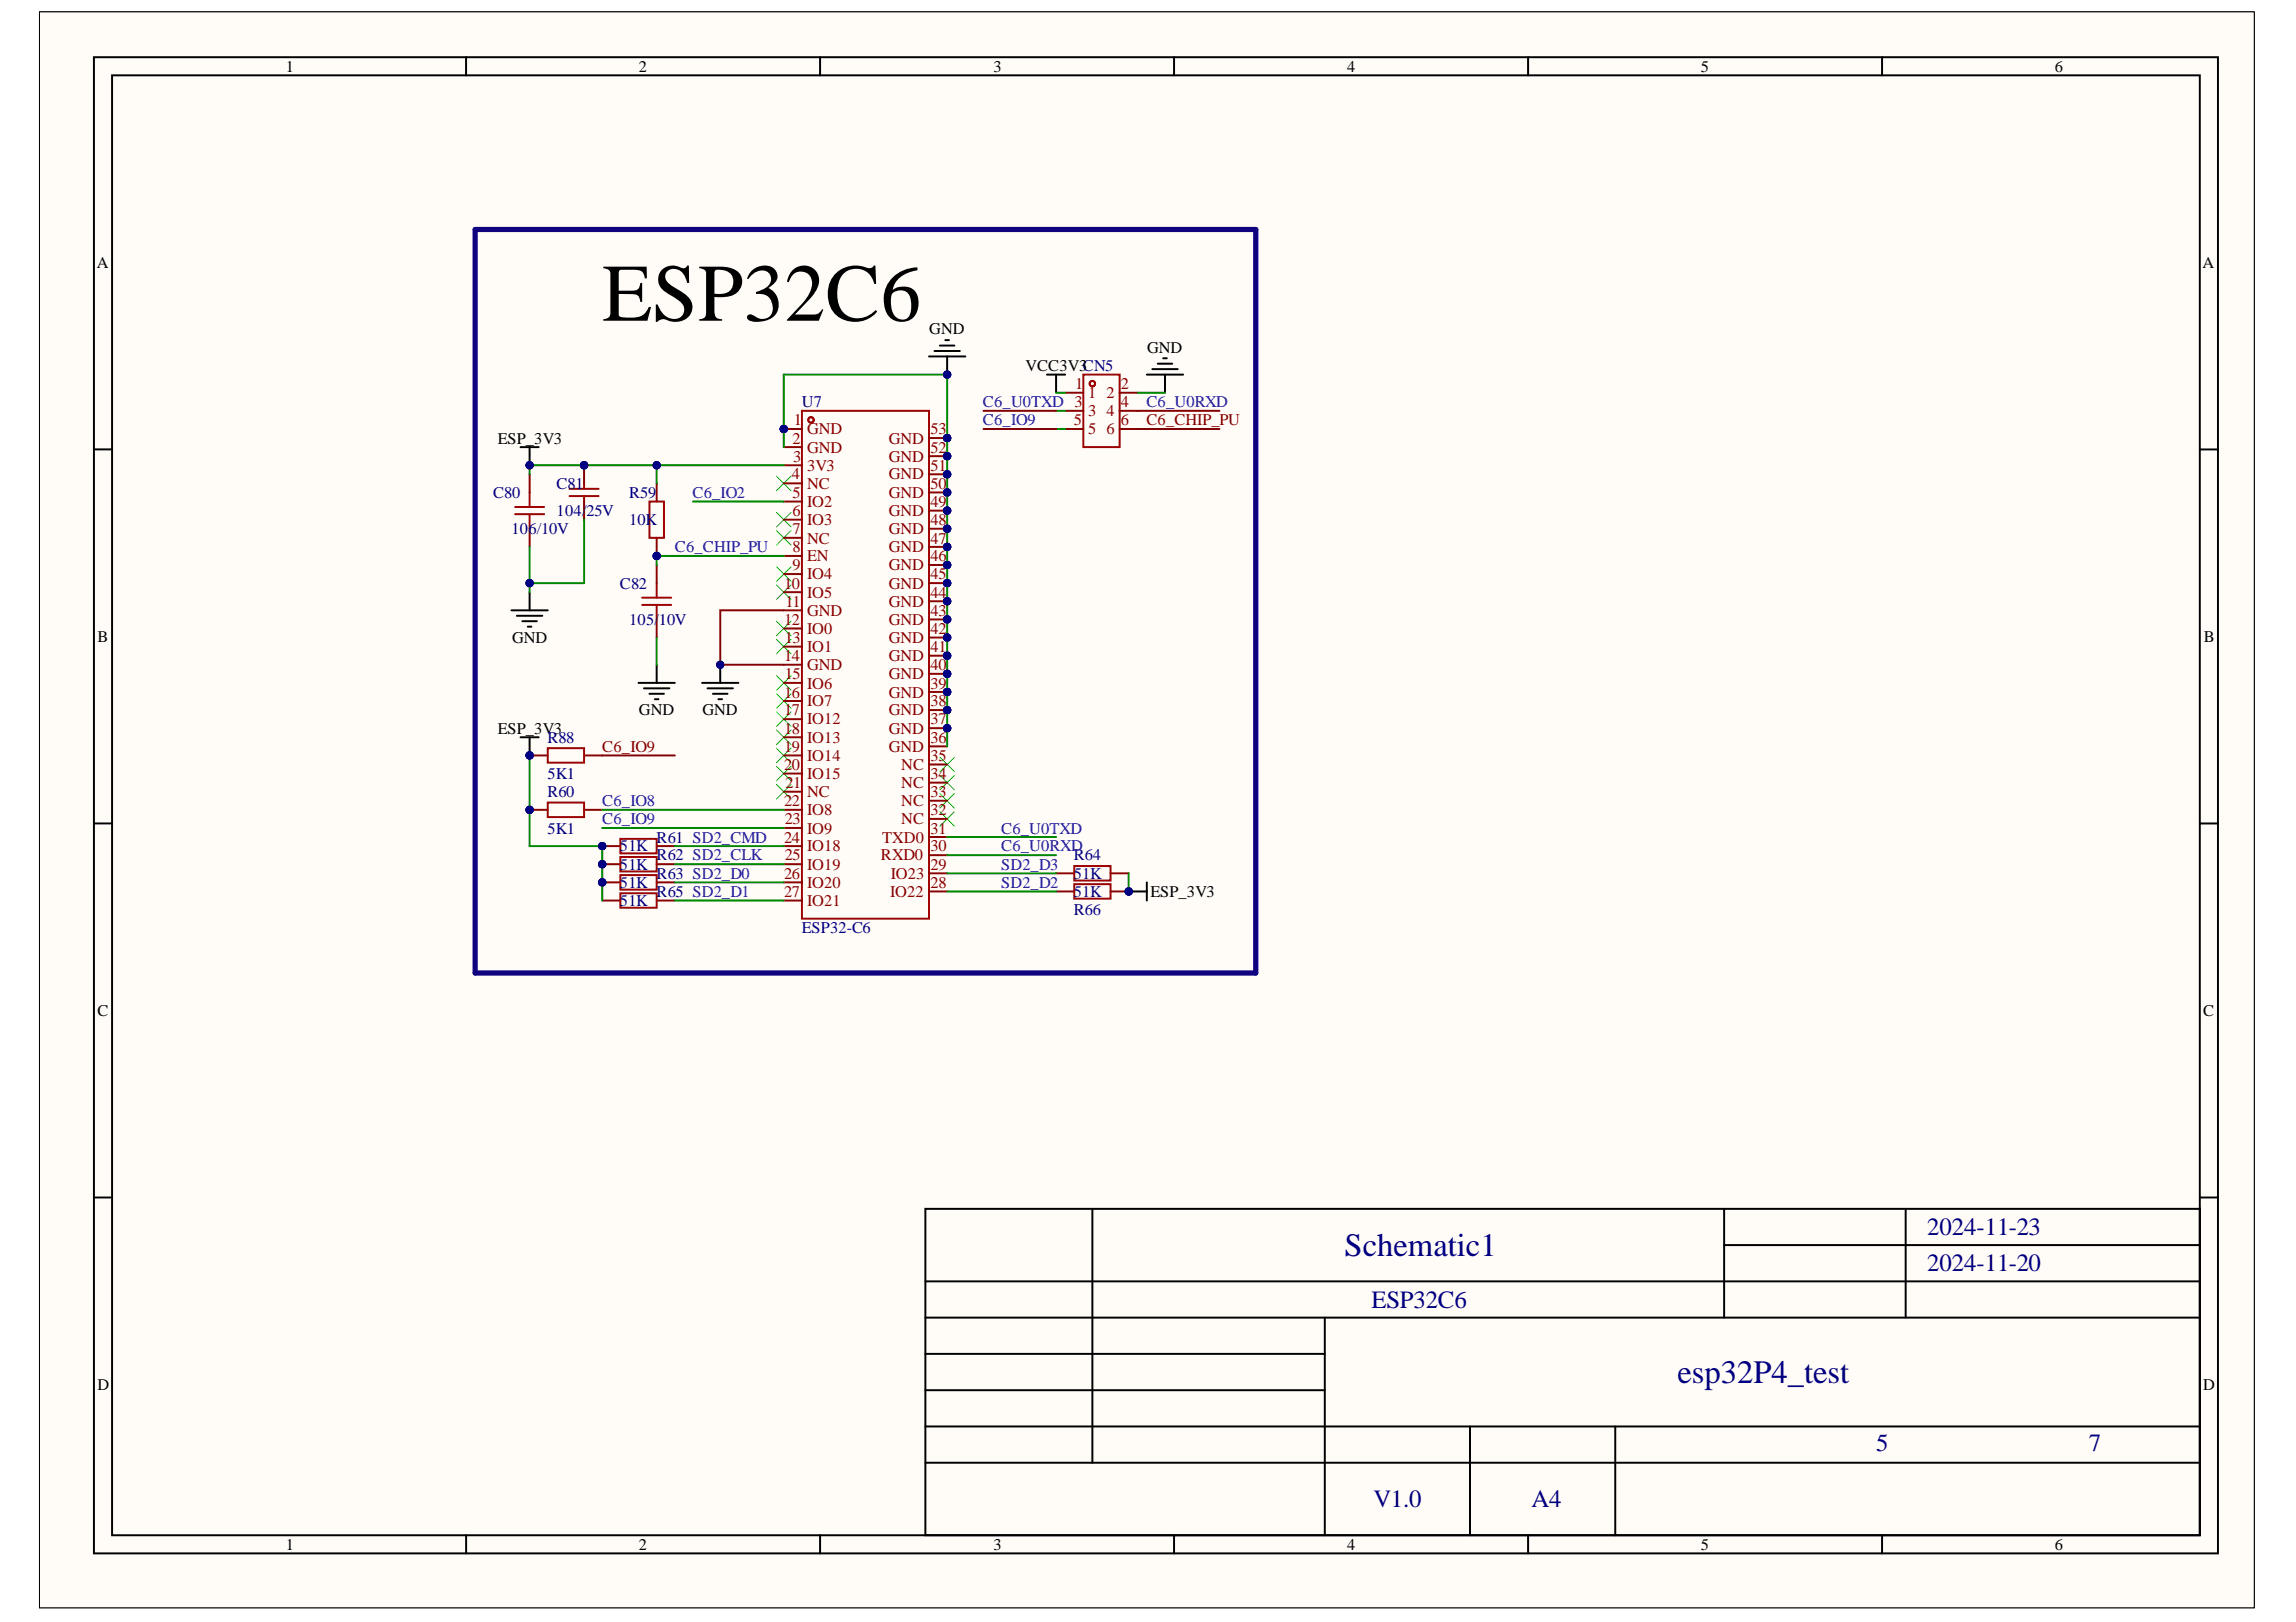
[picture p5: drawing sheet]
<svg xmlns="http://www.w3.org/2000/svg" width="297mm" height="210mm" viewBox="0 0 297 210" stroke-linecap="round" stroke-linejoin="round" font-family="sans-serif">
<defs><g id="words">
<text font-size="10.6" x="77.9" y="41.5">ESP32C6</text>
<g font-size="4.2" fill="#000080">
<text x="174" y="162.6">Schematic1</text>
<text x="217" y="179">esp32P4_test</text>
</g>
<g font-size="3.2" fill="#000080">
<text x="249.3" y="159.9">2024-11-23</text>
<text x="249.3" y="164.5">2024-11-20</text>
<text x="177.4" y="169.3">ESP32C6</text>
<text x="242.7" y="187.8">5</text>
<text x="270.2" y="187.8">7</text>
<text x="177.7" y="195">V1.0</text>
<text x="198.1" y="195">A4</text>
</g>
<g font-size="2.1">
<text x="37" y="9.3">1</text>
<text x="82.7" y="9.3">2</text>
<text x="128.5" y="9.3">3</text>
<text x="174.3" y="9.3">4</text>
<text x="220.1" y="9.3">5</text>
<text x="265.8" y="9.3">6</text>
<text x="12.5" y="34.7">A</text>
<text x="285" y="34.7">A</text>
<text x="120.2" y="43.3">GND</text>
<text x="148.4" y="45.7">GND</text>
<text x="132.7" y="48">VCC3V3CN5</text>
<text x="64.4" y="57.4">ESP_3V3</text>
<text x="12.6" y="83.1">B</text>
<text x="66.2" y="83.2">GND</text>
<text x="285.1" y="83.1">B</text>
<text x="64.4" y="94.9">ESP_3V3</text>
<text x="82.7" y="92.6">GND</text>
<text x="90.9" y="92.6">GND</text>
<text x="148.8" y="116.1">ESP_3V3</text>
<text x="12.6" y="131.5">C</text>
<text x="285" y="131.5">C</text>
<text x="12.6" y="179.9">D</text>
<text x="285" y="179.9">D</text>
<text x="37" y="200.5">1</text>
<text x="82.7" y="200.5">2</text>
<text x="128.5" y="200.5">3</text>
<text x="174.3" y="200.5">4</text>
<text x="220.1" y="200.5">5</text>
<text x="265.8" y="200.5">6</text>
</g>
<g font-size="2.1" fill="#000080">
<text x="103.7" y="52.7">U7</text>
<text x="63.8" y="64.4">C80</text>
<text x="72" y="63.2">C81</text>
<text x="81.4" y="64.4">R59</text>
<text x="66.2" y="69.2">106/10V</text>
<text x="72" y="66.8">104/25V</text>
<text x="81.4" y="68">10K</text>
<text x="80.2" y="76.2">C82</text>
<text x="81.4" y="80.8">105/10V</text>
<text x="70.8" y="96.1">R88</text>
<text x="70.8" y="100.8">5K1</text>
<text x="70.8" y="103.1">R60</text>
<text x="70.8" y="107.9">5K1</text>
<text x="80.2" y="110.2">51K</text>
<text x="80.2" y="112.5">51K</text>
<text x="84.9" y="109.1">R61 SD2_CMD</text>
<text x="84.9" y="111.3">R62 SD2_CLK</text>
<text x="84.9" y="113.7">R63 SD2_D0</text>
<text x="138.9" y="111.3">R64</text>
<text x="138.9" y="113.7">51K</text>
<text x="80.2" y="114.9">51K</text>
<text x="80.2" y="117.3">51K</text>
<text x="84.9" y="116.1">R65 SD2_D1</text>
<text x="138.9" y="118.4">R66</text>
<text x="138.9" y="116.1">51K</text>
<text x="103.7" y="120.7">ESP32-C6</text>
</g>
<g font-size="2.1" fill="#00f">
<text x="127.2" y="52.7">C6_U0TXD 3</text>
<text x="148.3" y="52.7">C6_U0RXD</text>
<text x="127.2" y="55">C6_IO9</text>
<text x="89.6" y="64.4">C6_IO2</text>
<text x="87.3" y="71.4">C6_CHIP_PU</text>
<text x="77.9" y="106.7">C6_IO9</text>
<text x="77.9" y="104.3">C6_IO8</text>
<text x="129.5" y="107.9">C6_U0TXD</text>
<text x="129.5" y="112.5">SD2_D3</text>
<text x="129.5" y="110.2">C6_U0RXD</text>
<text x="129.5" y="114.9">SD2_D2</text>
</g>
<g font-size="2.1" fill="#800">
<text x="139.1" y="50.4">1</text>
<text x="140.8" y="51.6">1</text>
<text x="140.8" y="53.9">3</text>
<text x="143.2" y="53.9">4</text>
<text x="143.2" y="51.6">2</text>
<text x="145" y="52.7">4</text>
<text x="145" y="50.4">2</text>
<text x="102.5" y="57.4">2</text>
<text x="102.6" y="59.8">3</text>
<text x="102.7" y="55">1</text>
<text x="104.4" y="56.2">GND</text>
<text x="104.4" y="58.6">GND</text>
<text x="115" y="59.8">GND</text>
<text x="115" y="57.4">GND</text>
<text x="120.4" y="58.6">52</text>
<text x="120.4" y="56.2">53</text>
<text x="138.9" y="55">5</text>
<text x="140.8" y="56.2">5</text>
<text x="143.2" y="56.2">6</text>
<text x="145" y="55">6</text>
<text x="102.5" y="62.1">4</text>
<text x="102.5" y="64.4">5</text>
<text x="104.4" y="61">3V3</text>
<text x="104.4" y="63.2">NC</text>
<text x="104.4" y="65.6">IO2</text>
<text x="115" y="64.4">GND</text>
<text x="115" y="62.1">GND</text>
<text x="120.4" y="65.6">49</text>
<text x="120.4" y="63.2">50</text>
<text x="120.4" y="61">51</text>
<text x="102.5" y="66.8">6</text>
<text x="102.5" y="69.2">7</text>
<text x="102.5" y="71.4">8</text>
<text x="104.4" y="68">IO3</text>
<text x="104.4" y="70.3">NC</text>
<text x="115" y="71.4">GND</text>
<text x="115" y="69.2">GND</text>
<text x="115" y="66.8">GND</text>
<text x="120.4" y="70.3">47</text>
<text x="120.4" y="68">48</text>
<text x="101.4" y="76.2">10</text>
<text x="102.5" y="73.8">9</text>
<text x="104.4" y="72.6">EN</text>
<text x="104.4" y="75">IO4</text>
<text x="104.4" y="77.4">IO5</text>
<text x="115" y="76.2">GND</text>
<text x="115" y="73.8">GND</text>
<text x="120.4" y="77.4">44</text>
<text x="120.4" y="75">45</text>
<text x="120.4" y="72.6">46</text>
<text x="101.4" y="80.8">12</text>
<text x="101.5" y="83.2">13</text>
<text x="101.6" y="78.5">11</text>
<text x="104.4" y="79.7">GND</text>
<text x="104.4" y="82">IO0</text>
<text x="115" y="83.2">GND</text>
<text x="115" y="80.8">GND</text>
<text x="115" y="78.5">GND</text>
<text x="120.4" y="82">42</text>
<text x="120.4" y="79.7">43</text>
<text x="101.4" y="85.6">14</text>
<text x="101.5" y="87.9">15</text>
<text x="104.4" y="84.4">IO1</text>
<text x="104.4" y="86.7">GND</text>
<text x="104.4" y="89.1">IO6</text>
<text x="115" y="87.9">GND</text>
<text x="115" y="85.6">GND</text>
<text x="120.4" y="89.1">39</text>
<text x="120.4" y="86.7">40</text>
<text x="120.4" y="84.4">41</text>
<text x="101.4" y="90.3">16</text>
<text x="101.4" y="92.6">17</text>
<text x="101.4" y="94.9">18</text>
<text x="104.4" y="91.4">IO7</text>
<text x="104.4" y="93.8">IO12</text>
<text x="115" y="94.9">GND</text>
<text x="115" y="92.6">GND</text>
<text x="115" y="90.3">GND</text>
<text x="120.4" y="93.8">37</text>
<text x="120.4" y="91.4">38</text>
<text x="101.4" y="97.3">19</text>
<text x="101.4" y="99.7">20</text>
<text x="101.6" y="102">21</text>
<text x="104.4" y="96.1">IO13</text>
<text x="104.4" y="98.5">IO14</text>
<text x="104.4" y="100.8">IO15</text>
<text x="115" y="97.3">GND</text>
<text x="116.6" y="102">NC</text>
<text x="116.6" y="99.7">NC</text>
<text x="120.4" y="100.8">34</text>
<text x="120.4" y="98.5">35</text>
<text x="120.4" y="96.1">36</text>
<text x="101.4" y="104.3">22</text>
<text x="101.5" y="106.7">23</text>
<text x="104.4" y="103.1">NC</text>
<text x="104.4" y="105.5">IO8</text>
<text x="104.4" y="107.9">IO9</text>
<text x="116.6" y="106.7">NC</text>
<text x="116.6" y="104.3">NC</text>
<text x="120.4" y="107.9">31</text>
<text x="120.4" y="105.5">32</text>
<text x="120.4" y="103.1">33</text>
<text x="101.4" y="109.1">24</text>
<text x="101.4" y="113.7">26</text>
<text x="101.5" y="111.3">25</text>
<text x="104.4" y="110.2">IO18</text>
<text x="104.4" y="112.5">IO19</text>
<text x="114" y="111.3">RXD0</text>
<text x="114.1" y="109.1">TXD0</text>
<text x="115.2" y="113.7">IO23</text>
<text x="120.4" y="112.5">29</text>
<text x="120.4" y="110.2">30</text>
<text x="101.4" y="116.1">27</text>
<text x="104.4" y="114.9">IO20</text>
<text x="104.4" y="117.3">IO21</text>
<text x="115.1" y="116.1">IO22</text>
<text x="120.4" y="114.9">28</text>
</g>
<g font-size="2.1" fill="#800000">
<text x="148.3" y="55">C6_CHIP_PU</text>
<text x="77.9" y="97.3">C6_IO9</text>
</g>
</g></defs>
<path d="M5.1 1.5h286.5v206.6h-286.5z" fill-rule="evenodd" fill="#fffcf8"/>
<path d="M5.1 1.5h286.5v206.6h-286.5z" fill="none" stroke="#000" stroke-width=".13"/>
<path d="M5.1 1.5h286.5v206.6h-286.5z" fill-rule="evenodd" fill="#fffcf8"/>
<path d="M5.1 1.5h286.5v206.6h-286.5z" fill="none" stroke="#000" stroke-width=".13"/>
<g fill="none" stroke="#000" stroke-width=".25">
<path d="M12.2 7.4h274.7v193.6h-274.7zM14.5 9.8h270.1v188.9h-270.1zM60.3 7.4v2.4M106.1 7.4v2.4M151.9 7.4v2.4M197.7 7.4v2.4M243.5 7.4v2.4M12.2 58.2h2.3M120.2 46.1h4.7M120.9 45.4h3.3M121.6 44.7h1.9M122.3 44h.5"/>
<path d="M122.5 46.1v2.4M284.6 58.2h2.3M12.2 106.6h2.3M284.6 106.6h2.3M12.2 155h2.3M119.7 156.4h164.9v42.3h-164.9zM141.3 156.4v32.9M223.1 156.4v14.1M246.5 156.4v14.1M284.6 155h2.3M119.7 175.2h51.7M119.7 170.5h164.9"/>
<path d="M119.7 179.9h51.7M119.7 165.8h164.9M171.4 170.5v28.2M223.1 161.1h61.5M60.3 198.7v2.3M106.1 198.7v2.3M119.7 189.3h164.9M119.7 184.6h164.9M151.9 198.7v2.3M190.2 184.6v14.1M197.7 198.7v2.3M209 184.6v14.1"/>
<path d="M243.5 198.7v2.3"/>
</g>
<circle cx="122.5" cy="48.5" r=".47" fill="#000080"/>
<circle cx="122.5" cy="48.5" r=".47" fill="none" stroke="#000080" stroke-width=".13"/>
<path d="M67.3 57.9h2.4M68.5 57.9v2.3" fill="none" stroke="#000" stroke-width=".25"/>
<circle cx="68.5" cy="60.2" r=".47" fill="#000080"/>
<circle cx="68.5" cy="60.2" r=".47" fill="none" stroke="#000080" stroke-width=".13"/>
<path d="M66.2 79h4.7M66.9 79.7h3.3M68.5 76.6v2.4M67.3 95.4h2.4M67.6 80.4h1.9M68.3 81.1h.5M68.5 95.4v2.4M82.6 88.4h4.7M83.3 89.1h3.3M84 89.8h1.9M84.7 90.5h.5M85 86v2.4" fill="none" stroke="#000" stroke-width=".25"/>
<circle cx="68.5" cy="97.8" r=".47" fill="#000080"/>
<circle cx="68.5" cy="97.8" r=".47" fill="none" stroke="#000080" stroke-width=".13"/>
<path d="M146 115.4h2.4M148.4 114.2v2.3" fill="none" stroke="#000" stroke-width=".25"/>
<circle cx="146" cy="115.4" r=".47" fill="#000080"/>
<circle cx="146" cy="115.4" r=".47" fill="none" stroke="#000080" stroke-width=".13"/>
<g fill="none" stroke="#0f0" stroke-width=".13">
<path d="M100.5 61.6l1.8 1.9M100.5 66.3l1.8 1.9M100.5 68.7l1.8 1.8M100.5 73.3l1.8 1.9M100.5 75.7l1.8 1.9M102.3 61.6l-1.8 1.9M102.3 66.3l-1.8 1.9M102.3 68.7l-1.8 1.8M102.3 73.3l-1.8 1.9M102.3 75.7l-1.8 1.9M100.5 80.4l1.8 1.9M100.5 82.7l1.8 1.9"/>
<path d="M100.5 87.4l1.8 1.9M100.5 89.8l1.8 1.9M100.5 92.1l1.8 1.9M100.5 94.5l1.8 1.9M100.5 96.8l1.8 1.9M100.5 99.2l1.8 1.8M102.3 80.4l-1.8 1.9M102.3 82.7l-1.8 1.9M102.3 87.4l-1.8 1.9M102.3 89.8l-1.8 1.9M102.3 92.1l-1.8 1.9M102.3 94.5l-1.8 1.9"/>
<path d="M102.3 96.8l-1.8 1.9M102.3 99.2l-1.8 1.8M121.6 98l1.9 1.9M123.5 98l-1.9 1.9M100.5 101.5l1.8 1.9M102.3 101.5l-1.8 1.9M121.6 105l1.9 1.9M121.6 102.7l1.9 1.9M121.6 100.3l1.9 1.9M123.5 105l-1.9 1.9M123.5 102.7l-1.9 1.9M123.5 100.3l-1.9 1.9"/>
</g>
<circle cx="101.4" cy="55.5" r=".47" fill="#000080"/>
<circle cx="101.4" cy="55.5" r=".47" fill="none" stroke="#000080" stroke-width=".13"/>
<circle cx="122.5" cy="94.2" r=".47" fill="#000080"/>
<circle cx="122.5" cy="94.2" r=".47" fill="none" stroke="#000080" stroke-width=".13"/>
<circle cx="122.5" cy="91.9" r=".47" fill="#000080"/>
<circle cx="122.5" cy="91.9" r=".47" fill="none" stroke="#000080" stroke-width=".13"/>
<circle cx="122.5" cy="89.5" r=".47" fill="#000080"/>
<circle cx="122.5" cy="89.5" r=".47" fill="none" stroke="#000080" stroke-width=".13"/>
<circle cx="122.5" cy="87.2" r=".47" fill="#000080"/>
<circle cx="122.5" cy="87.2" r=".47" fill="none" stroke="#000080" stroke-width=".13"/>
<circle cx="122.5" cy="84.9" r=".47" fill="#000080"/>
<circle cx="122.5" cy="84.9" r=".47" fill="none" stroke="#000080" stroke-width=".13"/>
<circle cx="122.5" cy="82.5" r=".47" fill="#000080"/>
<circle cx="122.5" cy="82.5" r=".47" fill="none" stroke="#000080" stroke-width=".13"/>
<circle cx="122.5" cy="80.2" r=".47" fill="#000080"/>
<circle cx="122.5" cy="80.2" r=".47" fill="none" stroke="#000080" stroke-width=".13"/>
<circle cx="122.5" cy="77.8" r=".47" fill="#000080"/>
<circle cx="122.5" cy="77.8" r=".47" fill="none" stroke="#000080" stroke-width=".13"/>
<circle cx="122.5" cy="75.5" r=".47" fill="#000080"/>
<circle cx="122.5" cy="75.5" r=".47" fill="none" stroke="#000080" stroke-width=".13"/>
<circle cx="122.5" cy="73.1" r=".47" fill="#000080"/>
<circle cx="122.5" cy="73.1" r=".47" fill="none" stroke="#000080" stroke-width=".13"/>
<circle cx="122.5" cy="70.8" r=".47" fill="#000080"/>
<circle cx="122.5" cy="70.8" r=".47" fill="none" stroke="#000080" stroke-width=".13"/>
<circle cx="122.5" cy="68.4" r=".47" fill="#000080"/>
<circle cx="122.5" cy="68.4" r=".47" fill="none" stroke="#000080" stroke-width=".13"/>
<circle cx="122.5" cy="66.1" r=".47" fill="#000080"/>
<circle cx="122.5" cy="66.1" r=".47" fill="none" stroke="#000080" stroke-width=".13"/>
<circle cx="122.5" cy="63.7" r=".47" fill="#000080"/>
<circle cx="122.5" cy="63.7" r=".47" fill="none" stroke="#000080" stroke-width=".13"/>
<circle cx="122.5" cy="61.4" r=".47" fill="#000080"/>
<circle cx="122.5" cy="61.4" r=".47" fill="none" stroke="#000080" stroke-width=".13"/>
<circle cx="122.5" cy="59" r=".47" fill="#000080"/>
<circle cx="122.5" cy="59" r=".47" fill="none" stroke="#000080" stroke-width=".13"/>
<circle cx="122.5" cy="56.7" r=".47" fill="#000080"/>
<circle cx="122.5" cy="56.7" r=".47" fill="none" stroke="#000080" stroke-width=".13"/>
<g fill="none" stroke="#a00000" stroke-width=".25">
<path d="M103.7 53.2h16.5v65.7h-16.5z"/>
<circle cx="104.9" cy="54.3" r=".35"/>
</g>
<path d="M101.4 55.5h2.3" fill="none" stroke="#800" stroke-width=".25"/>
<circle cx="101.4" cy="55.5" r=".47" fill="#000080"/>
<circle cx="101.4" cy="55.5" r=".47" fill="none" stroke="#000080" stroke-width=".13"/>
<g fill="none" stroke="#800" stroke-width=".25">
<path d="M101.4 57.9h2.3M101.4 60.2h2.3M101.4 62.6h2.3M101.4 64.9h2.3M101.4 67.3h2.3M101.4 69.6h2.3M101.4 71.9h2.3M101.4 74.3h2.3M101.4 76.6h2.3M101.4 79h2.3M101.4 81.3h2.3M101.4 83.7h2.3"/>
<path d="M101.4 86h2.3M101.4 88.4h2.3M101.4 90.7h2.3M101.4 93.1h2.3M101.4 95.4h2.3M101.4 97.8h2.3M120.2 98.9h2.3M120.2 96.6h2.3M120.2 94.2h2.3M101.4 100.1h2.3M101.4 102.5h2.3M101.4 104.8h2.3"/>
<path d="M101.4 107.1h2.3M101.4 109.5h2.3M101.4 111.8h2.3M101.4 114.2h2.3M101.4 116.5h2.3M120.2 115.4h2.3M120.2 113h2.3M120.2 110.7h2.3M120.2 108.3h2.3M120.2 106h2.3M120.2 103.6h2.3M120.2 101.3h2.3"/>
</g>
<circle cx="122.5" cy="94.2" r=".47" fill="#000080"/>
<circle cx="122.5" cy="94.2" r=".47" fill="none" stroke="#000080" stroke-width=".13"/>
<path d="M120.2 91.9h2.3" fill="none" stroke="#800" stroke-width=".25"/>
<circle cx="122.5" cy="91.9" r=".47" fill="#000080"/>
<circle cx="122.5" cy="91.9" r=".47" fill="none" stroke="#000080" stroke-width=".13"/>
<path d="M120.2 89.5h2.3" fill="none" stroke="#800" stroke-width=".25"/>
<circle cx="122.5" cy="89.5" r=".47" fill="#000080"/>
<circle cx="122.5" cy="89.5" r=".47" fill="none" stroke="#000080" stroke-width=".13"/>
<path d="M120.2 87.2h2.3" fill="none" stroke="#800" stroke-width=".25"/>
<circle cx="122.5" cy="87.2" r=".47" fill="#000080"/>
<circle cx="122.5" cy="87.2" r=".47" fill="none" stroke="#000080" stroke-width=".13"/>
<path d="M120.2 84.9h2.3" fill="none" stroke="#800" stroke-width=".25"/>
<circle cx="122.5" cy="84.9" r=".47" fill="#000080"/>
<circle cx="122.5" cy="84.9" r=".47" fill="none" stroke="#000080" stroke-width=".13"/>
<path d="M120.2 82.5h2.3" fill="none" stroke="#800" stroke-width=".25"/>
<circle cx="122.5" cy="82.5" r=".47" fill="#000080"/>
<circle cx="122.5" cy="82.5" r=".47" fill="none" stroke="#000080" stroke-width=".13"/>
<path d="M120.2 80.2h2.3" fill="none" stroke="#800" stroke-width=".25"/>
<circle cx="122.5" cy="80.2" r=".47" fill="#000080"/>
<circle cx="122.5" cy="80.2" r=".47" fill="none" stroke="#000080" stroke-width=".13"/>
<path d="M120.2 77.8h2.3" fill="none" stroke="#800" stroke-width=".25"/>
<circle cx="122.5" cy="77.8" r=".47" fill="#000080"/>
<circle cx="122.5" cy="77.8" r=".47" fill="none" stroke="#000080" stroke-width=".13"/>
<path d="M120.2 75.5h2.3" fill="none" stroke="#800" stroke-width=".25"/>
<circle cx="122.5" cy="75.5" r=".47" fill="#000080"/>
<circle cx="122.5" cy="75.5" r=".47" fill="none" stroke="#000080" stroke-width=".13"/>
<path d="M120.2 73.1h2.3" fill="none" stroke="#800" stroke-width=".25"/>
<circle cx="122.5" cy="73.1" r=".47" fill="#000080"/>
<circle cx="122.5" cy="73.1" r=".47" fill="none" stroke="#000080" stroke-width=".13"/>
<path d="M120.2 70.8h2.3" fill="none" stroke="#800" stroke-width=".25"/>
<circle cx="122.5" cy="70.8" r=".47" fill="#000080"/>
<circle cx="122.5" cy="70.8" r=".47" fill="none" stroke="#000080" stroke-width=".13"/>
<path d="M120.2 68.4h2.3" fill="none" stroke="#800" stroke-width=".25"/>
<circle cx="122.5" cy="68.4" r=".47" fill="#000080"/>
<circle cx="122.5" cy="68.4" r=".47" fill="none" stroke="#000080" stroke-width=".13"/>
<path d="M120.2 66.1h2.3" fill="none" stroke="#800" stroke-width=".25"/>
<circle cx="122.5" cy="66.1" r=".47" fill="#000080"/>
<circle cx="122.5" cy="66.1" r=".47" fill="none" stroke="#000080" stroke-width=".13"/>
<path d="M120.2 63.7h2.3" fill="none" stroke="#800" stroke-width=".25"/>
<circle cx="122.5" cy="63.7" r=".47" fill="#000080"/>
<circle cx="122.5" cy="63.7" r=".47" fill="none" stroke="#000080" stroke-width=".13"/>
<path d="M120.2 61.4h2.3" fill="none" stroke="#800" stroke-width=".25"/>
<circle cx="122.5" cy="61.4" r=".47" fill="#000080"/>
<circle cx="122.5" cy="61.4" r=".47" fill="none" stroke="#000080" stroke-width=".13"/>
<path d="M120.2 59h2.3" fill="none" stroke="#800" stroke-width=".25"/>
<circle cx="122.5" cy="59" r=".47" fill="#000080"/>
<circle cx="122.5" cy="59" r=".47" fill="none" stroke="#000080" stroke-width=".13"/>
<path d="M120.2 56.7h2.3" fill="none" stroke="#800" stroke-width=".25"/>
<circle cx="122.5" cy="56.7" r=".47" fill="#000080"/>
<circle cx="122.5" cy="56.7" r=".47" fill="none" stroke="#000080" stroke-width=".13"/>
<circle cx="68.5" cy="104.8" r=".47" fill="#000080"/>
<circle cx="68.5" cy="104.8" r=".47" fill="none" stroke="#000080" stroke-width=".13"/>
<path d="M68.5 104.8h2.4M75.6 104.8h2.3" fill="none" stroke="#800" stroke-width=".25"/>
<circle cx="68.5" cy="104.8" r=".47" fill="#000080"/>
<circle cx="68.5" cy="104.8" r=".47" fill="none" stroke="#000080" stroke-width=".13"/>
<path d="M70.9 103.9h4.7v1.8h-4.7z" fill="none" stroke="#a00000" stroke-width=".25"/>
<circle cx="85" cy="71.9" r=".47" fill="#000080"/>
<circle cx="85" cy="71.9" r=".47" fill="none" stroke="#000080" stroke-width=".13"/>
<path d="M85 62.6v2.3M85 69.6v2.3" fill="none" stroke="#800" stroke-width=".25"/>
<circle cx="85" cy="71.9" r=".47" fill="#000080"/>
<circle cx="85" cy="71.9" r=".47" fill="none" stroke="#000080" stroke-width=".13"/>
<path d="M84 64.9h1.9v4.7h-1.9z" fill="none" stroke="#a00000" stroke-width=".25"/>
<circle cx="77.9" cy="109.5" r=".47" fill="#000080"/>
<circle cx="77.9" cy="109.5" r=".47" fill="none" stroke="#000080" stroke-width=".13"/>
<path d="M77.9 109.5h2.4M85 109.5h2.3" fill="none" stroke="#800" stroke-width=".25"/>
<circle cx="77.9" cy="109.5" r=".47" fill="#000080"/>
<circle cx="77.9" cy="109.5" r=".47" fill="none" stroke="#000080" stroke-width=".13"/>
<path d="M80.3 108.6h4.7v1.8h-4.7z" fill="none" stroke="#a00000" stroke-width=".25"/>
<circle cx="77.9" cy="111.8" r=".47" fill="#000080"/>
<circle cx="77.9" cy="111.8" r=".47" fill="none" stroke="#000080" stroke-width=".13"/>
<path d="M77.9 111.8h2.4M85 111.8h2.3" fill="none" stroke="#800" stroke-width=".25"/>
<circle cx="77.9" cy="111.8" r=".47" fill="#000080"/>
<circle cx="77.9" cy="111.8" r=".47" fill="none" stroke="#000080" stroke-width=".13"/>
<path d="M80.3 110.9h4.7v1.9h-4.7z" fill="none" stroke="#a00000" stroke-width=".25"/>
<circle cx="77.9" cy="114.2" r=".47" fill="#000080"/>
<circle cx="77.9" cy="114.2" r=".47" fill="none" stroke="#000080" stroke-width=".13"/>
<path d="M77.9 114.2h2.4M85 114.2h2.3" fill="none" stroke="#800" stroke-width=".25"/>
<circle cx="77.9" cy="114.2" r=".47" fill="#000080"/>
<circle cx="77.9" cy="114.2" r=".47" fill="none" stroke="#000080" stroke-width=".13"/>
<path d="M80.3 113.2h4.7v1.9h-4.7zM80.3 115.6h4.7v1.9h-4.7z" fill="none" stroke="#a00000" stroke-width=".25"/>
<path d="M77.9 116.5h2.4M85 116.5h2.3" fill="none" stroke="#800" stroke-width=".25"/>
<circle cx="146" cy="115.4" r=".47" fill="#000080"/>
<circle cx="146" cy="115.4" r=".47" fill="none" stroke="#000080" stroke-width=".13"/>
<path d="M143.7 115.4h2.3" fill="none" stroke="#800" stroke-width=".25"/>
<circle cx="146" cy="115.4" r=".47" fill="#000080"/>
<circle cx="146" cy="115.4" r=".47" fill="none" stroke="#000080" stroke-width=".13"/>
<path d="M85 73.1v2.4M85 80.2v2.3M136.6 115.4h2.4M136.6 113h2.4M143.7 113h2.3" fill="none" stroke="#800" stroke-width=".25"/>
<path d="M83.1 78.3h3.7M83.1 77.3h3.7M85 75.5v1.8M85 78.3v1.9M139 114.4h4.7v1.9h-4.7zM139 112.1h4.7v1.9h-4.7z" fill="none" stroke="#a00000" stroke-width=".25"/>
<circle cx="75.6" cy="60.2" r=".47" fill="#000080"/>
<circle cx="75.6" cy="60.2" r=".47" fill="none" stroke="#000080" stroke-width=".13"/>
<path d="M73.7 64.2h3.7M73.7 63.3h3.7M75.6 62.6v.7M75.6 64.2v.7" fill="none" stroke="#a00000" stroke-width=".25"/>
<path d="M75.6 60.2v2.4M75.6 64.9v2.4" fill="none" stroke="#800" stroke-width=".25"/>
<circle cx="75.6" cy="60.2" r=".47" fill="#000080"/>
<circle cx="75.6" cy="60.2" r=".47" fill="none" stroke="#000080" stroke-width=".13"/>
<g fill="none" stroke="#a00000" stroke-width=".25">
<path d="M140.2 48.5h4.6v9.4h-4.6zM66.6 66.5h3.8M66.6 65.6h3.8M68.5 63.7v1.9M68.5 66.5v1.9"/>
<circle cx="141.3" cy="49.6" r=".35"/>
</g>
<path d="M137.8 50.8h2.4M137.8 55.5h2.4M137.8 53.2h2.4M144.8 50.8h2.4M144.8 55.5h2.4M144.8 53.2h2.4M68.5 61.4v2.3M68.5 68.4v2.4" fill="none" stroke="#800" stroke-width=".25"/>
<path d="M135.4 48.5h2.4M136.6 48.5v2.3M148.4 48.5h4.7M149.1 47.8h3.3M149.8 47.1h1.9M150.5 46.4h.5M150.7 48.5v2.3" fill="none" stroke="#000" stroke-width=".25"/>
<path d="M68.5 104.8v4.7" fill="none" stroke="#080" stroke-width=".25"/>
<circle cx="68.5" cy="104.8" r=".47" fill="#000080"/>
<circle cx="68.5" cy="104.8" r=".47" fill="none" stroke="#000080" stroke-width=".13"/>
<path d="M68.5 97.8v7" fill="none" stroke="#080" stroke-width=".25"/>
<circle cx="68.5" cy="97.8" r=".47" fill="#000080"/>
<circle cx="68.5" cy="97.8" r=".47" fill="none" stroke="#000080" stroke-width=".13"/>
<circle cx="68.5" cy="104.8" r=".47" fill="#000080"/>
<circle cx="68.5" cy="104.8" r=".47" fill="none" stroke="#000080" stroke-width=".13"/>
<path d="M77.9 111.8v2.4" fill="none" stroke="#080" stroke-width=".25"/>
<circle cx="77.9" cy="111.8" r=".47" fill="#000080"/>
<circle cx="77.9" cy="111.8" r=".47" fill="none" stroke="#000080" stroke-width=".13"/>
<circle cx="77.9" cy="114.2" r=".47" fill="#000080"/>
<circle cx="77.9" cy="114.2" r=".47" fill="none" stroke="#000080" stroke-width=".13"/>
<path d="M77.9 114.2v2.3" fill="none" stroke="#080" stroke-width=".25"/>
<circle cx="77.9" cy="114.2" r=".47" fill="#000080"/>
<circle cx="77.9" cy="114.2" r=".47" fill="none" stroke="#000080" stroke-width=".13"/>
<path d="M75.6 67.3v8.2h-7.1" fill="none" stroke="#080" stroke-width=".25"/>
<circle cx="68.5" cy="75.5" r=".47" fill="#000080"/>
<circle cx="68.5" cy="75.5" r=".47" fill="none" stroke="#000080" stroke-width=".13"/>
<path d="M68.5 70.8v4.7" fill="none" stroke="#080" stroke-width=".25"/>
<circle cx="68.5" cy="75.5" r=".47" fill="#000080"/>
<circle cx="68.5" cy="75.5" r=".47" fill="none" stroke="#000080" stroke-width=".13"/>
<path d="M68.5 75.5v1.1" fill="none" stroke="#080" stroke-width=".25"/>
<circle cx="68.5" cy="75.5" r=".47" fill="#000080"/>
<circle cx="68.5" cy="75.5" r=".47" fill="none" stroke="#000080" stroke-width=".13"/>
<path d="M85 60.2h16.4" fill="none" stroke="#080" stroke-width=".25"/>
<circle cx="85" cy="60.2" r=".47" fill="#000080"/>
<circle cx="85" cy="60.2" r=".47" fill="none" stroke="#000080" stroke-width=".13"/>
<path d="M85 60.2v2.4" fill="none" stroke="#080" stroke-width=".25"/>
<circle cx="85" cy="60.2" r=".47" fill="#000080"/>
<circle cx="85" cy="60.2" r=".47" fill="none" stroke="#000080" stroke-width=".13"/>
<path d="M75.6 60.2h9.4" fill="none" stroke="#080" stroke-width=".25"/>
<circle cx="85" cy="60.2" r=".47" fill="#000080"/>
<circle cx="85" cy="60.2" r=".47" fill="none" stroke="#000080" stroke-width=".13"/>
<circle cx="75.6" cy="60.2" r=".47" fill="#000080"/>
<circle cx="75.6" cy="60.2" r=".47" fill="none" stroke="#000080" stroke-width=".13"/>
<path d="M68.5 60.2h7.1" fill="none" stroke="#080" stroke-width=".25"/>
<circle cx="68.5" cy="60.2" r=".47" fill="#000080"/>
<circle cx="68.5" cy="60.2" r=".47" fill="none" stroke="#000080" stroke-width=".13"/>
<circle cx="75.6" cy="60.2" r=".47" fill="#000080"/>
<circle cx="75.6" cy="60.2" r=".47" fill="none" stroke="#000080" stroke-width=".13"/>
<path d="M68.5 60.2v1.2" fill="none" stroke="#080" stroke-width=".25"/>
<circle cx="68.5" cy="60.2" r=".47" fill="#000080"/>
<circle cx="68.5" cy="60.2" r=".47" fill="none" stroke="#000080" stroke-width=".13"/>
<path d="M85 71.9h16.4M77.9 107.1h23.5M77.9 104.8h23.5" fill="none" stroke="#080" stroke-width=".25"/>
<circle cx="85" cy="71.9" r=".47" fill="#000080"/>
<circle cx="85" cy="71.9" r=".47" fill="none" stroke="#000080" stroke-width=".13"/>
<path d="M85 71.9v1.2" fill="none" stroke="#080" stroke-width=".25"/>
<circle cx="85" cy="71.9" r=".47" fill="#000080"/>
<circle cx="85" cy="71.9" r=".47" fill="none" stroke="#000080" stroke-width=".13"/>
<path d="M101.4 48.5h21.1M89.7 64.9h11.7M87.3 116.5h14.1M87.3 114.2h14.1M87.3 111.8h14.1M87.3 109.5h14.1" fill="none" stroke="#080" stroke-width=".25"/>
<circle cx="122.5" cy="48.5" r=".47" fill="#000080"/>
<circle cx="122.5" cy="48.5" r=".47" fill="none" stroke="#000080" stroke-width=".13"/>
<path d="M101.4 48.5v7" fill="none" stroke="#080" stroke-width=".25"/>
<circle cx="101.4" cy="55.5" r=".47" fill="#000080"/>
<circle cx="101.4" cy="55.5" r=".47" fill="none" stroke="#000080" stroke-width=".13"/>
<path d="M101.4 55.5v2.4" fill="none" stroke="#080" stroke-width=".25"/>
<circle cx="101.4" cy="55.5" r=".47" fill="#000080"/>
<circle cx="101.4" cy="55.5" r=".47" fill="none" stroke="#000080" stroke-width=".13"/>
<path d="M122.5 48.5v8.2" fill="none" stroke="#080" stroke-width=".25"/>
<circle cx="122.5" cy="48.5" r=".47" fill="#000080"/>
<circle cx="122.5" cy="48.5" r=".47" fill="none" stroke="#000080" stroke-width=".13"/>
<circle cx="122.5" cy="56.7" r=".47" fill="#000080"/>
<circle cx="122.5" cy="56.7" r=".47" fill="none" stroke="#000080" stroke-width=".13"/>
<path d="M122.5 56.7v2.3" fill="none" stroke="#080" stroke-width=".25"/>
<circle cx="122.5" cy="59" r=".47" fill="#000080"/>
<circle cx="122.5" cy="59" r=".47" fill="none" stroke="#000080" stroke-width=".13"/>
<circle cx="122.5" cy="56.7" r=".47" fill="#000080"/>
<circle cx="122.5" cy="56.7" r=".47" fill="none" stroke="#000080" stroke-width=".13"/>
<path d="M122.5 59v2.4" fill="none" stroke="#080" stroke-width=".25"/>
<circle cx="122.5" cy="61.4" r=".47" fill="#000080"/>
<circle cx="122.5" cy="61.4" r=".47" fill="none" stroke="#000080" stroke-width=".13"/>
<circle cx="122.5" cy="59" r=".47" fill="#000080"/>
<circle cx="122.5" cy="59" r=".47" fill="none" stroke="#000080" stroke-width=".13"/>
<path d="M122.5 61.4v2.3" fill="none" stroke="#080" stroke-width=".25"/>
<circle cx="122.5" cy="63.7" r=".47" fill="#000080"/>
<circle cx="122.5" cy="63.7" r=".47" fill="none" stroke="#000080" stroke-width=".13"/>
<circle cx="122.5" cy="61.4" r=".47" fill="#000080"/>
<circle cx="122.5" cy="61.4" r=".47" fill="none" stroke="#000080" stroke-width=".13"/>
<path d="M122.5 63.7v2.4" fill="none" stroke="#080" stroke-width=".25"/>
<circle cx="122.5" cy="66.1" r=".47" fill="#000080"/>
<circle cx="122.5" cy="66.1" r=".47" fill="none" stroke="#000080" stroke-width=".13"/>
<circle cx="122.5" cy="63.7" r=".47" fill="#000080"/>
<circle cx="122.5" cy="63.7" r=".47" fill="none" stroke="#000080" stroke-width=".13"/>
<path d="M122.5 66.1v2.3" fill="none" stroke="#080" stroke-width=".25"/>
<circle cx="122.5" cy="68.4" r=".47" fill="#000080"/>
<circle cx="122.5" cy="68.4" r=".47" fill="none" stroke="#000080" stroke-width=".13"/>
<circle cx="122.5" cy="66.1" r=".47" fill="#000080"/>
<circle cx="122.5" cy="66.1" r=".47" fill="none" stroke="#000080" stroke-width=".13"/>
<path d="M122.5 68.4v2.4" fill="none" stroke="#080" stroke-width=".25"/>
<circle cx="122.5" cy="70.8" r=".47" fill="#000080"/>
<circle cx="122.5" cy="70.8" r=".47" fill="none" stroke="#000080" stroke-width=".13"/>
<circle cx="122.5" cy="68.4" r=".47" fill="#000080"/>
<circle cx="122.5" cy="68.4" r=".47" fill="none" stroke="#000080" stroke-width=".13"/>
<path d="M122.5 70.8v2.3" fill="none" stroke="#080" stroke-width=".25"/>
<circle cx="122.5" cy="73.1" r=".47" fill="#000080"/>
<circle cx="122.5" cy="73.1" r=".47" fill="none" stroke="#000080" stroke-width=".13"/>
<circle cx="122.5" cy="70.8" r=".47" fill="#000080"/>
<circle cx="122.5" cy="70.8" r=".47" fill="none" stroke="#000080" stroke-width=".13"/>
<path d="M122.5 73.1v2.4" fill="none" stroke="#080" stroke-width=".25"/>
<circle cx="122.5" cy="75.5" r=".47" fill="#000080"/>
<circle cx="122.5" cy="75.5" r=".47" fill="none" stroke="#000080" stroke-width=".13"/>
<circle cx="122.5" cy="73.1" r=".47" fill="#000080"/>
<circle cx="122.5" cy="73.1" r=".47" fill="none" stroke="#000080" stroke-width=".13"/>
<path d="M122.5 75.5v2.3" fill="none" stroke="#080" stroke-width=".25"/>
<circle cx="122.5" cy="77.8" r=".47" fill="#000080"/>
<circle cx="122.5" cy="77.8" r=".47" fill="none" stroke="#000080" stroke-width=".13"/>
<circle cx="122.5" cy="75.5" r=".47" fill="#000080"/>
<circle cx="122.5" cy="75.5" r=".47" fill="none" stroke="#000080" stroke-width=".13"/>
<path d="M122.5 77.8v2.4" fill="none" stroke="#080" stroke-width=".25"/>
<circle cx="122.5" cy="80.2" r=".47" fill="#000080"/>
<circle cx="122.5" cy="80.2" r=".47" fill="none" stroke="#000080" stroke-width=".13"/>
<circle cx="122.5" cy="77.8" r=".47" fill="#000080"/>
<circle cx="122.5" cy="77.8" r=".47" fill="none" stroke="#000080" stroke-width=".13"/>
<path d="M122.5 80.2v2.3" fill="none" stroke="#080" stroke-width=".25"/>
<circle cx="122.5" cy="82.5" r=".47" fill="#000080"/>
<circle cx="122.5" cy="82.5" r=".47" fill="none" stroke="#000080" stroke-width=".13"/>
<circle cx="122.5" cy="80.2" r=".47" fill="#000080"/>
<circle cx="122.5" cy="80.2" r=".47" fill="none" stroke="#000080" stroke-width=".13"/>
<path d="M122.5 82.5v2.4" fill="none" stroke="#080" stroke-width=".25"/>
<circle cx="122.5" cy="84.9" r=".47" fill="#000080"/>
<circle cx="122.5" cy="84.9" r=".47" fill="none" stroke="#000080" stroke-width=".13"/>
<circle cx="122.5" cy="82.5" r=".47" fill="#000080"/>
<circle cx="122.5" cy="82.5" r=".47" fill="none" stroke="#000080" stroke-width=".13"/>
<path d="M122.5 84.9v2.3" fill="none" stroke="#080" stroke-width=".25"/>
<circle cx="122.5" cy="87.2" r=".47" fill="#000080"/>
<circle cx="122.5" cy="87.2" r=".47" fill="none" stroke="#000080" stroke-width=".13"/>
<circle cx="122.5" cy="84.9" r=".47" fill="#000080"/>
<circle cx="122.5" cy="84.9" r=".47" fill="none" stroke="#000080" stroke-width=".13"/>
<path d="M122.5 87.2v2.3" fill="none" stroke="#080" stroke-width=".25"/>
<circle cx="122.5" cy="89.5" r=".47" fill="#000080"/>
<circle cx="122.5" cy="89.5" r=".47" fill="none" stroke="#000080" stroke-width=".13"/>
<circle cx="122.5" cy="87.2" r=".47" fill="#000080"/>
<circle cx="122.5" cy="87.2" r=".47" fill="none" stroke="#000080" stroke-width=".13"/>
<path d="M122.5 89.5v2.4" fill="none" stroke="#080" stroke-width=".25"/>
<circle cx="122.5" cy="91.9" r=".47" fill="#000080"/>
<circle cx="122.5" cy="91.9" r=".47" fill="none" stroke="#000080" stroke-width=".13"/>
<circle cx="122.5" cy="89.5" r=".47" fill="#000080"/>
<circle cx="122.5" cy="89.5" r=".47" fill="none" stroke="#000080" stroke-width=".13"/>
<path d="M122.5 91.9v2.3" fill="none" stroke="#080" stroke-width=".25"/>
<circle cx="122.5" cy="94.2" r=".47" fill="#000080"/>
<circle cx="122.5" cy="94.2" r=".47" fill="none" stroke="#000080" stroke-width=".13"/>
<circle cx="122.5" cy="91.9" r=".47" fill="#000080"/>
<circle cx="122.5" cy="91.9" r=".47" fill="none" stroke="#000080" stroke-width=".13"/>
<path d="M122.5 94.2v2.4" fill="none" stroke="#080" stroke-width=".25"/>
<circle cx="122.5" cy="94.2" r=".47" fill="#000080"/>
<circle cx="122.5" cy="94.2" r=".47" fill="none" stroke="#000080" stroke-width=".13"/>
<path d="M122.5 115.4h14.1M122.5 113h14.1M122.5 110.7h14.1M122.5 108.3h14.1M146 113v2.4" fill="none" stroke="#080" stroke-width=".25"/>
<circle cx="146" cy="115.4" r=".47" fill="#000080"/>
<circle cx="146" cy="115.4" r=".47" fill="none" stroke="#000080" stroke-width=".13"/>
<path d="M136.6 50.8h1.2M136.6 53.2h1.2M136.6 55.5h1.2M147.2 50.8h3.5M85 82.5v3.5M68.5 109.5h9.4v2.3" fill="none" stroke="#080" stroke-width=".25"/>
<path d="M127.2 53.2h9.4M127.2 55.5h9.4M147.2 53.2h10.6M147.2 55.5h10.6" fill="none" stroke="#800000" stroke-width=".25"/>
<path d="M61.5 29.7h101v96.2h-101z" fill="none" stroke="#11037f" stroke-width=".68"/>
<circle cx="77.9" cy="109.5" r=".47" fill="#000080"/>
<circle cx="77.9" cy="109.5" r=".47" fill="none" stroke="#000080" stroke-width=".13"/>
<circle cx="77.9" cy="111.8" r=".47" fill="#000080"/>
<circle cx="77.9" cy="111.8" r=".47" fill="none" stroke="#000080" stroke-width=".13"/>
<circle cx="68.5" cy="97.8" r=".47" fill="#000080"/>
<circle cx="68.5" cy="97.8" r=".47" fill="none" stroke="#000080" stroke-width=".13"/>
<path d="M68.5 97.8h2.4M75.6 97.8h2.3" fill="none" stroke="#800" stroke-width=".25"/>
<circle cx="68.5" cy="97.8" r=".47" fill="#000080"/>
<circle cx="68.5" cy="97.8" r=".47" fill="none" stroke="#000080" stroke-width=".13"/>
<path d="M70.9 96.8h4.7v1.9h-4.7z" fill="none" stroke="#a00000" stroke-width=".25"/>
<path d="M77.9 97.8h9.4" fill="none" stroke="#800000" stroke-width=".25"/>
<path d="M90.8 88.4h4.7M91.5 89.1h3.3M92.2 89.8h1.9M92.9 90.5h.5M93.2 86v2.4" fill="none" stroke="#000" stroke-width=".25"/>
<circle cx="93.2" cy="86" r=".47" fill="#000080"/>
<circle cx="93.2" cy="86" r=".47" fill="none" stroke="#000080" stroke-width=".13"/>
<path d="M101.4 79h-8.2v7h8.2" fill="none" stroke="#800000" stroke-width=".25"/>
<circle cx="93.2" cy="86" r=".47" fill="#000080"/>
<circle cx="93.2" cy="86" r=".47" fill="none" stroke="#000080" stroke-width=".13"/>
<use href="#words"/>
</svg>
